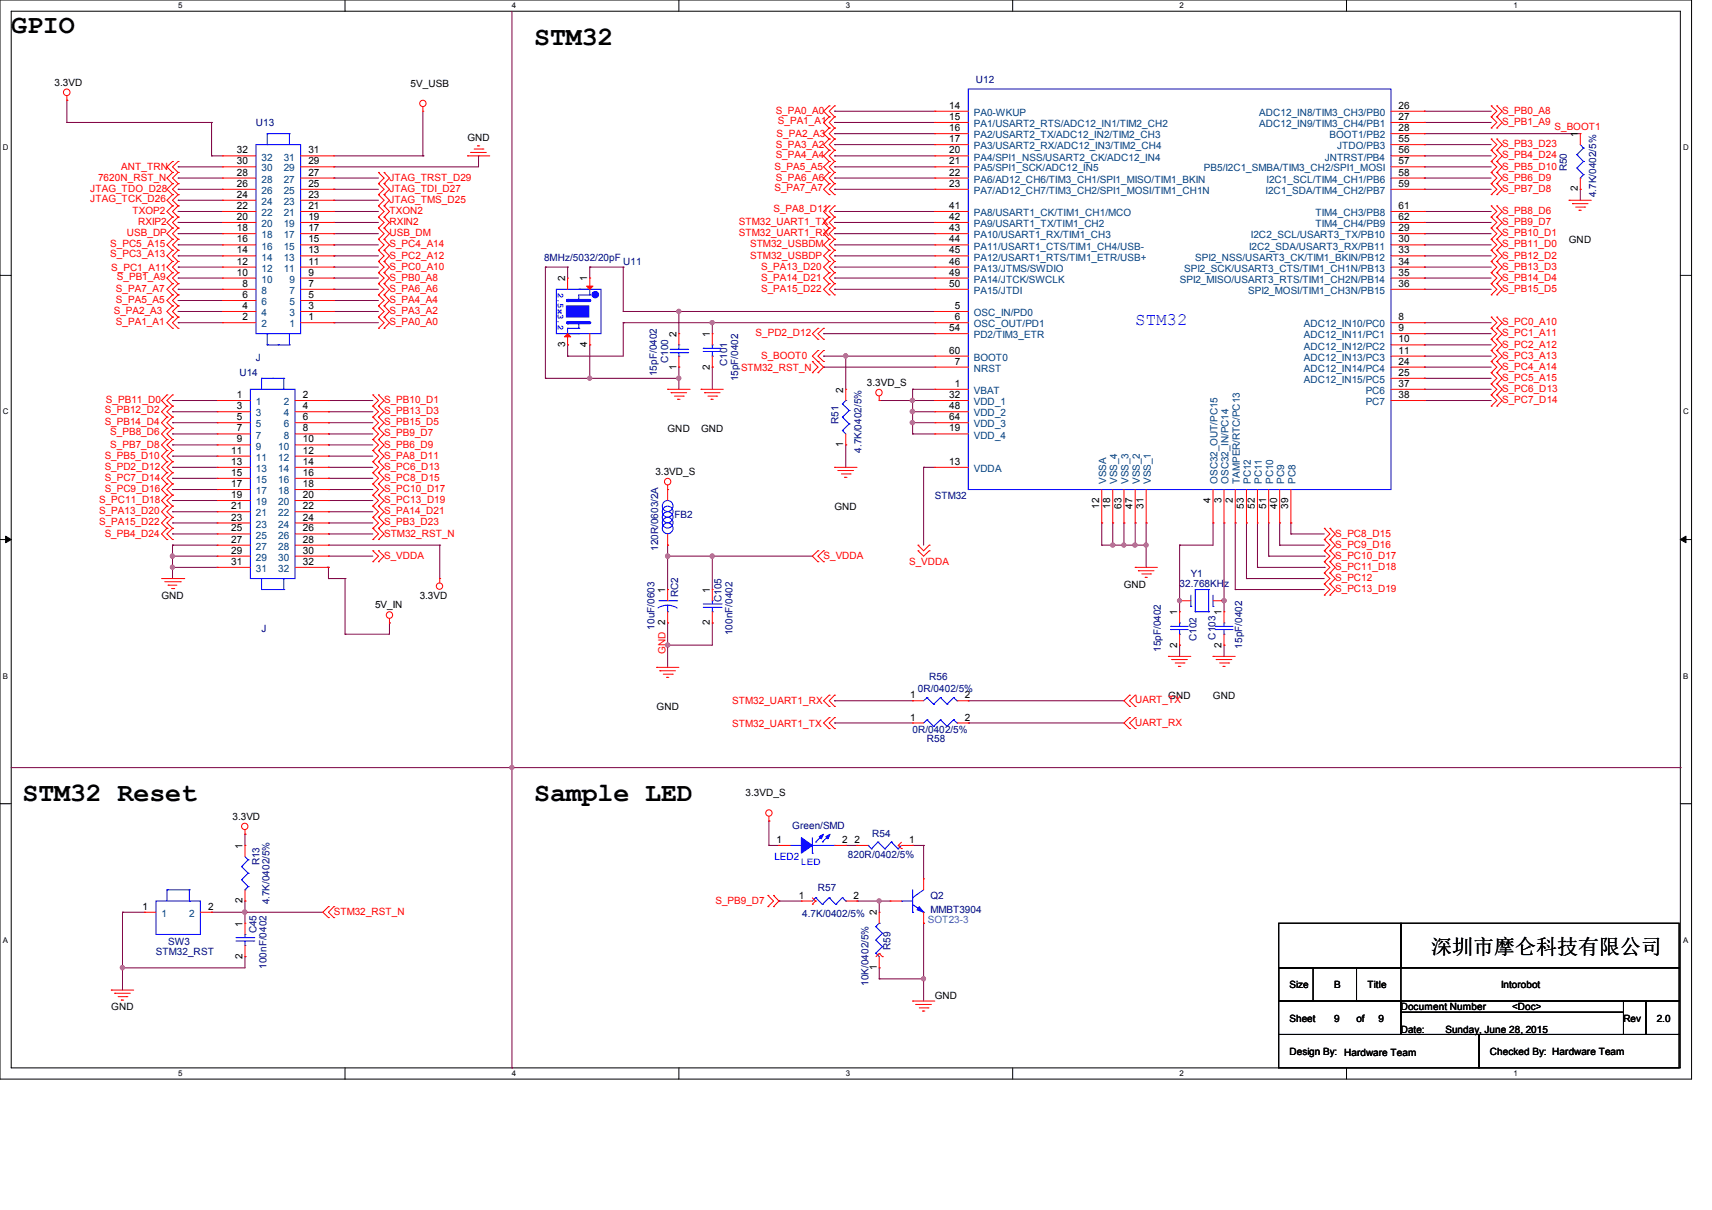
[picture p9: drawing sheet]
<svg xmlns="http://www.w3.org/2000/svg" width="297mm" height="210mm" viewBox="0 0 297 210" stroke-linecap="round" stroke-linejoin="round" font-family="sans-serif">
<defs><g id="words">
<g font-size="4.6">
<text x="1.9" y="5.8">GPIO</text>
<text x="92.7" y="7.7">STM32</text>
<text x="3.9" y="139">STM32 Reset</text>
<text x="92.7" y="139">Sample LED</text>
</g>
<text font-size="3.6" x="248.3" y="165.6">深圳市摩仑科技有限公司</text>
<text font-size="3" fill="#00f" x="196.9" y="56.5">STM32</text>
<g font-size="1.7">
<text x="9.5" y="14.9">3.3VD</text>
<text x="71.2" y="15.2">5V_USB</text>
<text x="164.7" y="18.9">14</text>
<text x="164.7" y="20.8">15</text>
<text x="164.7" y="22.8">16</text>
<text x="242.6" y="18.9">26</text>
<text x="242.6" y="20.8">27</text>
<text x="242.6" y="22.8">28</text>
<text x="273.7" y="23.7" transform="rotate(-90 273.7 23.7)">1</text>
<text x="41.1" y="28.5">30</text>
<text x="41.1" y="26.6">32</text>
<text x="53.5" y="28.5">29</text>
<text x="53.5" y="26.6">31</text>
<text x="81.1" y="24.4">GND</text>
<text x="164.7" y="24.7">17</text>
<text x="164.7" y="26.6">20</text>
<text x="164.7" y="28.5">21</text>
<text x="242.6" y="24.7">55</text>
<text x="242.6" y="26.6">56</text>
<text x="242.6" y="28.5">57</text>
<text x="41.1" y="34.3">24</text>
<text x="41.1" y="32.4">26</text>
<text x="41.1" y="30.5">28</text>
<text x="53.5" y="34.3">23</text>
<text x="53.5" y="32.4">25</text>
<text x="53.5" y="30.5">27</text>
<text x="164.7" y="30.5">22</text>
<text x="164.7" y="32.4">23</text>
<text x="242.6" y="30.5">58</text>
<text x="242.6" y="32.4">59</text>
<text x="273.7" y="33.2" transform="rotate(-90 273.7 33.2)">2</text>
<text x="41.1" y="40.1">18</text>
<text x="41.1" y="38.2">20</text>
<text x="41.1" y="36.3">22</text>
<text x="53.5" y="40.1">17</text>
<text x="53.5" y="38.2">19</text>
<text x="53.5" y="36.3">21</text>
<text x="164.7" y="36.3">41</text>
<text x="164.7" y="38.2">42</text>
<text x="164.7" y="40.1">43</text>
<text x="242.6" y="40.1">29</text>
<text x="242.6" y="36.3">61</text>
<text x="242.6" y="38.2">62</text>
<text x="41.1" y="47.8">10</text>
<text x="41.1" y="45.9">12</text>
<text x="41.1" y="44">14</text>
<text x="41.1" y="42.1">16</text>
<text x="53.5" y="47.8">9</text>
<text x="53.5" y="45.9">11</text>
<text x="53.5" y="44">13</text>
<text x="53.5" y="42.1">15</text>
<text x="164.7" y="42.1">44</text>
<text x="164.7" y="44">45</text>
<text x="164.7" y="45.9">46</text>
<text x="164.7" y="47.8">49</text>
<text x="242.6" y="42.1">30</text>
<text x="242.6" y="44">33</text>
<text x="242.6" y="45.9">34</text>
<text x="242.6" y="47.8">35</text>
<text x="272.2" y="42.2">GND</text>
<text x="42.1" y="53.6">4</text>
<text x="42.1" y="51.7">6</text>
<text x="42.1" y="49.8">8</text>
<text x="53.5" y="53.6">3</text>
<text x="53.5" y="51.7">5</text>
<text x="53.5" y="49.8">7</text>
<text x="98" y="48.9" transform="rotate(-90 98 48.9)">2</text>
<text x="101.9" y="48.9" transform="rotate(-90 101.9 48.9)">1</text>
<text x="164.7" y="49.8">50</text>
<text x="165.6" y="53.6">5</text>
<text x="242.6" y="49.8">36</text>
<text x="42.1" y="55.6">2</text>
<text x="53.5" y="55.6">1</text>
<text x="117.3" y="58.5" transform="rotate(-90 117.3 58.5)">2</text>
<text x="123.1" y="58.5" transform="rotate(-90 123.1 58.5)">1</text>
<text x="164.7" y="57.5">54</text>
<text x="165.6" y="55.6">6</text>
<text x="242.6" y="55.6">8</text>
<text x="242.6" y="57.5">9</text>
<text x="242.6" y="59.4">10</text>
<text x="98" y="60.2" transform="rotate(-90 98 60.2)">3</text>
<text x="101.9" y="60.2" transform="rotate(-90 101.9 60.2)">4</text>
<text x="117.3" y="64.1" transform="rotate(-90 117.3 64.1)">1</text>
<text x="123.1" y="64.1" transform="rotate(-90 123.1 64.1)">2</text>
<text x="164.7" y="61.4">60</text>
<text x="165.6" y="63.3">7</text>
<text x="242.6" y="61.4">11</text>
<text x="242.6" y="63.3">24</text>
<text x="242.6" y="65.2">25</text>
<text x="41.1" y="69.1">1</text>
<text x="41.1" y="71">3</text>
<text x="52.5" y="69.1">2</text>
<text x="52.5" y="71">4</text>
<text x="146.3" y="68.2" transform="rotate(-90 146.3 68.2)">2</text>
<text x="150.4" y="67.1">3.3VD_S</text>
<text x="164.7" y="69.1">32</text>
<text x="164.7" y="71">48</text>
<text x="165.6" y="67.1">1</text>
<text x="242.6" y="67.1">37</text>
<text x="242.6" y="69.1">38</text>
<text x="41.1" y="72.9">5</text>
<text x="41.1" y="74.9">7</text>
<text x="41.1" y="76.8">9</text>
<text x="52.5" y="72.9">6</text>
<text x="52.5" y="74.9">8</text>
<text x="52.5" y="76.8">10</text>
<text x="115.8" y="75">GND</text>
<text x="121.6" y="75">GND</text>
<text x="146.3" y="77.6" transform="rotate(-90 146.3 77.6)">1</text>
<text x="164.7" y="72.9">64</text>
<text x="164.7" y="74.9">19</text>
<text x="40.1" y="78.7">11</text>
<text x="40.1" y="80.7">13</text>
<text x="40.1" y="82.6">15</text>
<text x="52.5" y="78.7">12</text>
<text x="52.5" y="80.7">14</text>
<text x="52.5" y="82.6">16</text>
<text x="113.7" y="82.5">3.3VD_S</text>
<text x="164.7" y="80.7">13</text>
<text x="40.1" y="84.5">17</text>
<text x="40.1" y="86.4">19</text>
<text x="40.1" y="88.4">21</text>
<text x="52.5" y="84.5">18</text>
<text x="52.5" y="86.4">20</text>
<text x="52.5" y="88.4">22</text>
<text x="144.8" y="88.5">GND</text>
<text x="190.7" y="88.3" transform="rotate(-90 190.7 88.3)">12</text>
<text x="192.6" y="88.3" transform="rotate(-90 192.6 88.3)">18</text>
<text x="194.5" y="88.3" transform="rotate(-90 194.5 88.3)">63</text>
<text x="196.5" y="88.3" transform="rotate(-90 196.5 88.3)">47</text>
<text x="198.4" y="88.3" transform="rotate(-90 198.4 88.3)">31</text>
<text x="210" y="87.3" transform="rotate(-90 210 87.3)">4</text>
<text x="211.9" y="87.3" transform="rotate(-90 211.9 87.3)">3</text>
<text x="213.8" y="87.3" transform="rotate(-90 213.8 87.3)">2</text>
<text x="215.8" y="88.3" transform="rotate(-90 215.8 88.3)">53</text>
<text x="217.7" y="88.3" transform="rotate(-90 217.7 88.3)">52</text>
<text x="219.6" y="88.3" transform="rotate(-90 219.6 88.3)">51</text>
<text x="221.6" y="88.3" transform="rotate(-90 221.6 88.3)">40</text>
<text x="223.5" y="88.3" transform="rotate(-90 223.5 88.3)">39</text>
<text x="40.1" y="90.3">23</text>
<text x="40.1" y="92.2">25</text>
<text x="40.1" y="94.2">27</text>
<text x="52.5" y="90.3">24</text>
<text x="52.5" y="92.2">26</text>
<text x="52.5" y="94.2">28</text>
<text x="40.1" y="96.1">29</text>
<text x="40.1" y="98">31</text>
<text x="52.5" y="96.1">30</text>
<text x="52.5" y="98">32</text>
<text x="28" y="103.9">GND</text>
<text x="65.1" y="105.5">5V_IN</text>
<text x="72.8" y="103.9">3.3VD</text>
<text x="115.4" y="102.9" transform="rotate(-90 115.4 102.9)">1</text>
<text x="123.1" y="102.9" transform="rotate(-90 123.1 102.9)">1</text>
<text x="195" y="102">GND</text>
<text x="204.2" y="106.8" transform="rotate(-90 204.2 106.8)">1</text>
<text x="211.9" y="106.8" transform="rotate(-90 211.9 106.8)">1</text>
<text x="123.1" y="108.5" transform="rotate(-90 123.1 108.5)">2</text>
<text x="204.2" y="112.4" transform="rotate(-90 204.2 112.4)">2</text>
<text x="211.9" y="112.4" transform="rotate(-90 211.9 112.4)">2</text>
<text x="113.9" y="123.2">GND</text>
<text x="157.9" y="121.2">1</text>
<text x="157.9" y="125.1">1</text>
<text x="167.4" y="121.2">2</text>
<text x="167.4" y="125.1">2</text>
<text x="202.7" y="121.3">GND</text>
<text x="210.4" y="121.3">GND</text>
<text x="40.3" y="142.4">3.3VD</text>
<text x="129.4" y="138.1">3.3VD_S</text>
<text x="42.1" y="147.3" transform="rotate(-90 42.1 147.3)">1</text>
<text x="134.7" y="146.3">1</text>
<text x="146.1" y="146.3">2</text>
<text x="148.2" y="146.3">2</text>
<text x="157.7" y="146.3">1</text>
<text x="138.6" y="156">1</text>
<text x="148.1" y="156">2</text>
<text x="24.7" y="157.9">1</text>
<text x="36.1" y="157.9">2</text>
<text x="42.1" y="160.8" transform="rotate(-90 42.1 160.8)">1</text>
<text x="42.1" y="156.8" transform="rotate(-90 42.1 156.8)">2</text>
<text x="152.1" y="158.9" transform="rotate(-90 152.1 158.9)">2</text>
<text x="42.1" y="166.4" transform="rotate(-90 42.1 166.4)">2</text>
<text x="152.1" y="168.4" transform="rotate(-90 152.1 168.4)">1</text>
<text x="162.2" y="173.4">GND</text>
<text x="223.7" y="171.5">Size</text>
<text x="231.5" y="171.5">B</text>
<text x="237.3" y="171.5">Title</text>
<text x="260.4" y="171.5">Intorobot</text>
<text x="19.3" y="175.3">GND</text>
<text x="223.7" y="177.3">Sheet</text>
<text x="231.5" y="177.3">9</text>
<text x="235.3" y="177.3">of</text>
<text x="239.2" y="177.3">9</text>
<text x="243" y="175.3">Document Number</text>
<text x="243" y="179.2">Date:</text>
<text x="250.8" y="179.2">Sunday, June 28, 2015</text>
<text x="262.3" y="175.3">&lt;Doc&gt;</text>
<text x="281.6" y="177.3">Rev</text>
<text x="287.4" y="177.3">2.0</text>
<text x="223.7" y="183.1">Design By: Hardware Team</text>
<text x="258.5" y="183.1">Checked By: Hardware Team</text>
</g>
<g font-size="1.7" fill="#000080">
<text x="169.3" y="14.4">U12</text>
<text x="44.4" y="21.9">U13</text>
<text x="271.8" y="29.8" transform="rotate(-90 271.8 29.8)">R50</text>
<text x="276.9" y="34.2" transform="rotate(-90 276.9 34.2)">4.7K/0402/5%</text>
<text x="94.4" y="45.3">8MHz/5032/20pF</text>
<text x="108.1" y="46">U11</text>
<text x="41.5" y="65.3">U14</text>
<text x="44.4" y="62.6">J</text>
<text x="114" y="65.3" transform="rotate(-90 114 65.3)">15pF/0402</text>
<text x="115.9" y="62.9" transform="rotate(-90 115.9 62.9)">C100</text>
<text x="126.1" y="63.5" transform="rotate(-90 126.1 63.5)">C101</text>
<text x="128" y="66.2" transform="rotate(-90 128 66.2)">15pF/0402</text>
<text x="145.4" y="73.6" transform="rotate(-90 145.4 73.6)">R51</text>
<text x="149.5" y="78.6" transform="rotate(-90 149.5 78.6)">4.7K/0402/5%</text>
<text x="117" y="89.8">FB2</text>
<text x="162.2" y="86.6">STM32</text>
<text x="114.2" y="95.6" transform="rotate(-90 114.2 95.6)">120R/0603/2A</text>
<text x="204.6" y="101.8">32.768KHz</text>
<text x="206.6" y="100.1">Y1</text>
<text x="117.6" y="103.7" transform="rotate(-90 117.6 103.7)">RC2</text>
<text x="125.2" y="104.4" transform="rotate(-90 125.2 104.4)">C105</text>
<text x="45.4" y="109.7">J</text>
<text x="113.6" y="109.3" transform="rotate(-90 113.6 109.3)">10uF/0603</text>
<text x="127.1" y="110.2" transform="rotate(-90 127.1 110.2)">100nF/0402</text>
<text x="201.4" y="113.2" transform="rotate(-90 201.4 113.2)">15pF/0402</text>
<text x="207.6" y="111.2" transform="rotate(-90 207.6 111.2)">C102</text>
<text x="210.8" y="111" transform="rotate(-90 210.8 111)">C103</text>
<text x="215.5" y="112.6" transform="rotate(-90 215.5 112.6)">15pF/0402</text>
<text x="161.2" y="118">R56</text>
<text x="159.2" y="120.1">0R/0402/5%</text>
<text x="158.3" y="127.3">0R/0402/5%</text>
<text x="160.8" y="128.8">R58</text>
<text x="137.4" y="143.9">Green/SMD</text>
<text x="147.1" y="148.9">820R/0402/5%</text>
<text x="151.3" y="145.2">R54</text>
<text x="45" y="150.2" transform="rotate(-90 45 150.2)">R13</text>
<text x="141.9" y="154.7">R57</text>
<text x="44.5" y="162" transform="rotate(-90 44.5 162)">C45</text>
<text x="46.8" y="157" transform="rotate(-90 46.8 157)">4.7K/0402/5%</text>
<text x="139.2" y="159.1">4.7K/0402/5%</text>
<text x="161.4" y="156">Q2</text>
<text x="161.4" y="158.4">MMBT3904</text>
<text x="27" y="165.7">STM32_RST</text>
<text x="29.2" y="164">SW3</text>
<text x="154.5" y="164.9" transform="rotate(-90 154.5 164.9)">R59</text>
<text x="46.2" y="168.1" transform="rotate(-90 46.2 168.1)">100nF/0402</text>
<text x="150.7" y="171.1" transform="rotate(-90 150.7 171.1)">10K/0402/5%</text>
</g>
<g font-size="1.7" fill="#f00">
<text x="134.6" y="19.8">S_PA0_A0</text>
<text x="134.7" y="23.8">S_PA2_A3</text>
<text x="134.9" y="21.5">S_PA1_A1</text>
<text x="260.6" y="21.7">S_PB1_A9</text>
<text x="260.6" y="19.8">S_PB0_A8</text>
<text x="269.7" y="22.6">S_BOOT1</text>
<text x="21" y="29.4">ANT_TRN</text>
<text x="134.4" y="29.4">S_PA5_A5</text>
<text x="134.6" y="25.7">S_PA3_A2</text>
<text x="134.6" y="27.5">S_PA4_A4</text>
<text x="260.6" y="25.6">S_PB3_D23</text>
<text x="260.6" y="29.4">S_PB5_D10</text>
<text x="260.6" y="27.5">S_PB4_D24</text>
<text x="15.7" y="33.3">JTAG_TDO_D28</text>
<text x="15.7" y="35">JTAG_TCK_D26</text>
<text x="17" y="31.4">7620N_RST_N</text>
<text x="67.6" y="31.4">JTAG_TRST_D29</text>
<text x="67.6" y="33.3">JTAG_TDI_D27</text>
<text x="67.6" y="35.2">JTAG_TMS_D25</text>
<text x="134.4" y="33.1">S_PA7_A7</text>
<text x="134.6" y="31.4">S_PA6_A6</text>
<text x="260.6" y="31.4">S_PB6_D9</text>
<text x="260.6" y="33.3">S_PB7_D8</text>
<text x="22" y="41">USB_DP</text>
<text x="23" y="37.1">TXOP2</text>
<text x="24" y="39.1">RXIP2</text>
<text x="67.6" y="37.1">TXON2</text>
<text x="67.6" y="39.1">RXIN2</text>
<text x="67.6" y="41">USB_DM</text>
<text x="128.2" y="39.1">STM32_UART1_TX</text>
<text x="128.2" y="41">STM32_UART1_RX</text>
<text x="134.2" y="36.7">S_PA8_D11</text>
<text x="260.6" y="39.1">S_PB9_D7</text>
<text x="260.6" y="41">S_PB10_D1</text>
<text x="260.6" y="37.1">S_PB8_D6</text>
<text x="19.1" y="42.9">S_PC5_A15</text>
<text x="19.1" y="44.7">S_PC3_A13</text>
<text x="19.3" y="47">S_PC1_A11</text>
<text x="67.6" y="42.9">S_PC4_A14</text>
<text x="67.6" y="44.9">S_PC2_A12</text>
<text x="67.6" y="46.8">S_PC0_A10</text>
<text x="130.1" y="42.9">STM32_USBDM</text>
<text x="130.1" y="44.9">STM32_USBDP</text>
<text x="132" y="46.8">S_PA13_D20</text>
<text x="260.6" y="42.9">S_PB11_D0</text>
<text x="260.6" y="46.8">S_PB13_D3</text>
<text x="260.6" y="44.9">S_PB12_D2</text>
<text x="20.1" y="50.7">S_PA7_A7</text>
<text x="20.1" y="52.6">S_PA5_A5</text>
<text x="20.3" y="48.5">S_PB1_A9</text>
<text x="67.6" y="48.7">S_PB0_A8</text>
<text x="67.6" y="50.7">S_PA6_A6</text>
<text x="67.6" y="52.6">S_PA4_A4</text>
<text x="132" y="48.7">S_PA14_D21</text>
<text x="132" y="50.7">S_PA15_D22</text>
<text x="260.6" y="48.7">S_PB14_D4</text>
<text x="260.6" y="50.7">S_PB15_D5</text>
<text x="19.7" y="54.5">S_PA2_A3</text>
<text x="20.1" y="56.4">S_PA1_A1</text>
<text x="67.6" y="56.4">S_PA0_A0</text>
<text x="67.6" y="54.5">S_PA3_A2</text>
<text x="131.1" y="58.4">S_PD2_D12</text>
<text x="260.6" y="58.4">S_PC1_A11</text>
<text x="260.6" y="56.4">S_PC0_A10</text>
<text x="128.6" y="64.3">STM32_RST_N</text>
<text x="132" y="62.2">S_BOOT0</text>
<text x="260.6" y="62.2">S_PC3_A13</text>
<text x="260.6" y="60.3">S_PC2_A12</text>
<text x="260.6" y="64.2">S_PC4_A14</text>
<text x="18.2" y="71.7">S_PB12_D2</text>
<text x="18.4" y="70">S_PB11_D0</text>
<text x="66.6" y="71.9">S_PB13_D3</text>
<text x="66.6" y="70">S_PB10_D1</text>
<text x="260.6" y="66.1">S_PC5_A15</text>
<text x="260.6" y="68">S_PC6_D13</text>
<text x="260.6" y="70">S_PC7_D14</text>
<text x="18.2" y="73.8">S_PB14_D4</text>
<text x="19.1" y="75.6">S_PB8_D6</text>
<text x="19.1" y="77.7">S_PB7_D8</text>
<text x="66.6" y="77.7">S_PB6_D9</text>
<text x="66.6" y="73.8">S_PB15_D5</text>
<text x="66.6" y="75.7">S_PB9_D7</text>
<text x="18.2" y="83.5">S_PC7_D14</text>
<text x="18.2" y="81.5">S_PD2_D12</text>
<text x="18.2" y="79.6">S_PB5_D10</text>
<text x="66.6" y="83.5">S_PC8_D15</text>
<text x="66.6" y="81.5">S_PC6_D13</text>
<text x="66.6" y="79.6">S_PA8_D11</text>
<text x="17.2" y="89.3">S_PA13_D20</text>
<text x="17.2" y="87.3">S_PC11_D18</text>
<text x="18.2" y="85.4">S_PC9_D16</text>
<text x="66.6" y="89.3">S_PA14_D21</text>
<text x="66.6" y="87.3">S_PC13_D19</text>
<text x="66.6" y="85.4">S_PC10_D17</text>
<text x="17.2" y="91.2">S_PA15_D22</text>
<text x="18.2" y="93.1">S_PB4_D24</text>
<text x="66.6" y="93.1">STM32_RST_N</text>
<text x="66.6" y="91.2">S_PB3_D23</text>
<text x="231.6" y="93.1">S_PC8_D15</text>
<text x="231.6" y="95">S_PC9_D16</text>
<text x="66.6" y="97">S_VDDA</text>
<text x="142.9" y="97">S_VDDA</text>
<text x="157.7" y="98.1">S_VDDA</text>
<text x="231.6" y="100.8">S_PC12</text>
<text x="231.6" y="98.9">S_PC11_D18</text>
<text x="231.6" y="97">S_PC10_D17</text>
<text x="231.6" y="102.8">S_PC13_D19</text>
<text x="115.4" y="113.5" transform="rotate(-90 115.4 113.5)">GND 2</text>
<text x="127" y="122.3">STM32_UART1_RX</text>
<text x="196.9" y="122.1">UART_TX</text>
<text x="196.9" y="125.9">UART_RX</text>
<text x="127" y="126.2">STM32_UART1_TX</text>
<text x="57.9" y="158.7">STM32_RST_N</text>
<text x="124.1" y="156.8">S_PB9_D7</text>
</g>
<g font-size="1.7" fill="#004080">
<text x="168.9" y="20.1">PA0-WKUP</text>
<text x="168.9" y="22.1">PA1/USART2_RTS/ADC12_IN1/TIM2_CH2</text>
<text x="218.5" y="20.1">ADC12_IN8/TIM3_CH3/PB0</text>
<text x="218.5" y="22.1">ADC12_IN9/TIM3_CH4/PB1</text>
<text x="45.4" y="29.8">30</text>
<text x="45.4" y="27.9">32</text>
<text x="49.2" y="29.8">29</text>
<text x="49.2" y="27.9">31</text>
<text x="168.9" y="24">PA2/USART2_TX/ADC12_IN2/TIM2_CH3</text>
<text x="168.9" y="25.9">PA3/USART2_RX/ADC12_IN3/TIM2_CH4</text>
<text x="168.9" y="27.9">PA4/SPI1_NSS/USART2_CK/ADC12_IN4</text>
<text x="168.9" y="29.8">PA5/SPI1_SCK/ADC12_IN5</text>
<text x="208.9" y="29.8">PB5/I2C1_SMBA/TIM3_CH2/SPI1_MOSI</text>
<text x="229.8" y="27.9">JNTRST/PB4</text>
<text x="230.7" y="24">BOOT1/PB2</text>
<text x="232" y="25.9">JTDO/PB3</text>
<text x="45.4" y="35.6">24</text>
<text x="45.4" y="33.7">26</text>
<text x="45.4" y="31.7">28</text>
<text x="49.2" y="35.6">23</text>
<text x="49.2" y="33.7">25</text>
<text x="49.2" y="31.7">27</text>
<text x="168.9" y="31.7">PA6/AD12_CH6/TIM3_CH1/SPI1_MISO/TIM1_BKIN</text>
<text x="168.9" y="33.7">PA7/AD12_CH7/TIM3_CH2/SPI1_MOSI/TIM1_CH1N</text>
<text x="219.6" y="33.7">I2C1_SDA/TIM4_CH2/PB7</text>
<text x="219.7" y="31.7">I2C1_SCL/TIM4_CH1/PB6</text>
<text x="45.4" y="41.4">18</text>
<text x="45.4" y="39.4">20</text>
<text x="45.4" y="37.5">22</text>
<text x="49.2" y="41.4">17</text>
<text x="49.2" y="39.4">19</text>
<text x="49.2" y="37.5">21</text>
<text x="168.9" y="37.5">PA8/USART1_CK/TIM1_CH1/MCO</text>
<text x="168.9" y="39.4">PA9/USART1_TX/TIM1_CH2</text>
<text x="168.9" y="41.4">PA10/USART1_RX/TIM1_CH3</text>
<text x="217" y="41.4">I2C2_SCL/USART3_TX/PB10</text>
<text x="228.2" y="37.5">TIM4_CH3/PB8</text>
<text x="228.2" y="39.4">TIM4_CH4/PB9</text>
<text x="45.4" y="47.2">12</text>
<text x="45.4" y="45.2">14</text>
<text x="45.4" y="43.3">16</text>
<text x="49.2" y="47.2">11</text>
<text x="49.2" y="45.2">13</text>
<text x="49.2" y="43.3">15</text>
<text x="168.9" y="43.3">PA11/USART1_CTS/TIM1_CH4/USB-</text>
<text x="168.9" y="45.2">PA12/USART1_RTS/TIM1_ETR/USB+</text>
<text x="168.9" y="47.2">PA13/JTMS/SWDIO</text>
<text x="205.4" y="47.2">SPI2_SCK/USART3_CTS/TIM1_CH1N/PB13</text>
<text x="207.3" y="45.2">SPI2_NSS/USART3_CK/TIM1_BKIN/PB12</text>
<text x="216.7" y="43.3">I2C2_SDA/USART3_RX/PB11</text>
<text x="45.4" y="53">6</text>
<text x="45.4" y="51">8</text>
<text x="45.4" y="49.1">10</text>
<text x="50.2" y="53">5</text>
<text x="50.2" y="51">7</text>
<text x="50.2" y="49.1">9</text>
<text x="168.9" y="49.1">PA14/JTCK/SWCLK</text>
<text x="168.9" y="51">PA15/JTDI</text>
<text x="204.7" y="49.1">SPI2_MISO/USART3_RTS/TIM1_CH2N/PB14</text>
<text x="216.5" y="51">SPI2_MOSI/TIM1_CH3N/PB15</text>
<text x="45.4" y="56.8">2</text>
<text x="45.4" y="54.9">4</text>
<text x="50.2" y="56.8">1</text>
<text x="50.2" y="54.9">3</text>
<text x="168.9" y="54.9">OSC_IN/PD0</text>
<text x="168.9" y="56.8">OSC_OUT/PD1</text>
<text x="168.9" y="58.7">PD2/TIM3_ETR</text>
<text x="226.2" y="56.8">ADC12_IN10/PC0</text>
<text x="226.2" y="58.7">ADC12_IN11/PC1</text>
<text x="168.9" y="62.6">BOOT0</text>
<text x="168.9" y="64.5">NRST</text>
<text x="226.2" y="60.7">ADC12_IN12/PC2</text>
<text x="226.2" y="62.6">ADC12_IN13/PC3</text>
<text x="226.2" y="64.5">ADC12_IN14/PC4</text>
<text x="44.4" y="70.3">1</text>
<text x="49.2" y="70.3">2</text>
<text x="168.9" y="68.4">VBAT</text>
<text x="168.9" y="70.3">VDD_1</text>
<text x="226.2" y="66.5">ADC12_IN15/PC5</text>
<text x="236.9" y="68.4">PC6</text>
<text x="236.9" y="70.3">PC7</text>
<text x="44.4" y="72.3">3</text>
<text x="44.4" y="74.2">5</text>
<text x="44.4" y="76.1">7</text>
<text x="49.2" y="72.3">4</text>
<text x="49.2" y="74.2">6</text>
<text x="49.2" y="76.1">8</text>
<text x="168.9" y="72.3">VDD_2</text>
<text x="168.9" y="74.2">VDD_3</text>
<text x="168.9" y="76.1">VDD_4</text>
<text x="44.4" y="78">9</text>
<text x="44.4" y="80">11</text>
<text x="44.4" y="81.9">13</text>
<text x="44.4" y="83.8">15</text>
<text x="48.3" y="78">10</text>
<text x="48.3" y="80">12</text>
<text x="48.3" y="81.9">14</text>
<text x="48.3" y="83.8">16</text>
<text x="168.9" y="81.9">VDDA</text>
<text x="191.9" y="84" transform="rotate(-90 191.9 84)">VSSA</text>
<text x="193.8" y="84" transform="rotate(-90 193.8 84)">VSS_4</text>
<text x="195.8" y="84" transform="rotate(-90 195.8 84)">VSS_3</text>
<text x="197.7" y="84" transform="rotate(-90 197.7 84)">VSS_2</text>
<text x="199.6" y="84" transform="rotate(-90 199.6 84)">VSS_1</text>
<text x="211.2" y="84" transform="rotate(-90 211.2 84)">OSC32_OUT/PC15</text>
<text x="213.1" y="84" transform="rotate(-90 213.1 84)">OSC32_IN/PC14</text>
<text x="215.1" y="84" transform="rotate(-90 215.1 84)">TAMPER/RTC/PC13</text>
<text x="217" y="84" transform="rotate(-90 217 84)">PC12</text>
<text x="218.9" y="84" transform="rotate(-90 218.9 84)">PC11</text>
<text x="220.9" y="84" transform="rotate(-90 220.9 84)">PC10</text>
<text x="222.8" y="84" transform="rotate(-90 222.8 84)">PC9</text>
<text x="224.7" y="84" transform="rotate(-90 224.7 84)">PC8</text>
<text x="44.4" y="85.8">17</text>
<text x="44.4" y="87.7">19</text>
<text x="44.4" y="89.6">21</text>
<text x="48.3" y="85.8">18</text>
<text x="48.3" y="87.7">20</text>
<text x="48.3" y="89.6">22</text>
<text x="44.4" y="91.6">23</text>
<text x="44.4" y="93.5">25</text>
<text x="44.4" y="95.4">27</text>
<text x="48.3" y="91.6">24</text>
<text x="48.3" y="93.5">26</text>
<text x="48.3" y="95.4">28</text>
<text x="44.4" y="97.3">29</text>
<text x="44.4" y="99.3">31</text>
<text x="48.3" y="97.3">30</text>
<text x="48.3" y="99.3">32</text>
<text x="28" y="159.1">1</text>
<text x="32.8" y="159.1">2</text>
</g>
<text font-size="1.7" fill="#00f" x="134.4" y="149.3">LED2</text>
<text font-size="1.7" fill="#0080ff" x="161" y="160.1">SOT23-3</text>
<text font-size="1.6" fill="#00f" x="96.8" y="50.8" transform="rotate(90 96.8 50.8)">2.5x3.2</text>
<text font-size="1.5" fill="#00f" x="139" y="150.1">LED</text>
<g font-size="1.4">
<text x="30.9" y="1.4">5</text>
<text x="88.8" y="1.4">4</text>
<text x="146.7" y="1.4">3</text>
<text x="204.6" y="1.4">2</text>
<text x="262.6" y="1.4">1</text>
<text x=".5" y="26.1">D</text>
<text x="292" y="26.1">D</text>
<text x=".5" y="71.9">C</text>
<text x="292" y="71.9">C</text>
<text x=".5" y="117.8">B</text>
<text x="292" y="117.8">B</text>
<text x=".5" y="163.6">A</text>
<text x="292" y="163.6">A</text>
<text x="30.9" y="186.8">5</text>
<text x="88.8" y="186.8">4</text>
<text x="146.7" y="186.8">3</text>
<text x="204.6" y="186.8">2</text>
<text x="262.6" y="186.8">1</text>
</g>
</g></defs>
<path d="M0 0h293.5v187.3h-293.5zM1.9 1.9h289.6v183.4h-289.6z" fill="none" stroke="#000" stroke-width=".17"/>
<g fill="#fff">
<path d="M30.9 .2h.8v1.5h-.8z"/>
<path d="M30.9 185.5h.8v1.6h-.8z"/>
</g>
<path d="M59.9 0v1.9M59.9 185.3v2" fill="none" stroke="#000" stroke-width=".17"/>
<g fill="#fff">
<path d="M88.8 .2h.8v1.5h-.8z"/>
<path d="M88.8 185.5h.8v1.6h-.8z"/>
</g>
<path d="M117.8 0v1.9M117.8 185.3v2" fill="none" stroke="#000" stroke-width=".17"/>
<g fill="#fff">
<path d="M146.7 .2h.8v1.5h-.8z"/>
<path d="M146.7 185.5h.8v1.6h-.8z"/>
</g>
<path d="M175.7 0v1.9M175.7 185.3v2" fill="none" stroke="#000" stroke-width=".17"/>
<g fill="#fff">
<path d="M204.6 .2h.8v1.5h-.8z"/>
<path d="M204.6 185.5h.8v1.6h-.8z"/>
</g>
<path d="M233.6 0v1.9M233.6 185.3v2" fill="none" stroke="#000" stroke-width=".17"/>
<g fill="#fff">
<path d="M262.6 .2h.7v1.5h-.7z"/>
<path d="M262.6 185.5h.7v1.6h-.7z"/>
<path d="M.5 24.8h1v1.6h-1z"/>
<path d="M292 24.8h1v1.6h-1z"/>
<path d="M.5 70.7h1v1.5h-1z"/>
<path d="M292 70.7h1v1.5h-1z"/>
</g>
<path d="M0 47.8h1.9M291.5 47.8h2" fill="none" stroke="#000" stroke-width=".17"/>
<g fill="#fff">
<path d="M.5 116.5h.9v1.6h-.9z"/>
<path d="M292 116.5h.9v1.6h-.9z"/>
</g>
<path d="M0 93.6h1.9M291.5 93.6h2" fill="none" stroke="#000" stroke-width=".17"/>
<path d="M1 93l.9 .6-.9 .6zM291.5 93.6l1-.6v1.2z" fill="#000" stroke="#000" stroke-width=".17"/>
<g fill="#fff">
<path d="M.5 162.4h.9v1.5h-.9z"/>
<path d="M292 162.4h.9v1.5h-.9z"/>
</g>
<g fill="none" stroke="#000" stroke-width=".17">
<path d="M0 139.5h1.9M291.5 139.5h2M221.8 168h69.5v5.7h-69.5zM221.8 168h6v5.7h-6zM221.8 179.5h34.8v5.8h-34.8zM221.8 173.7h21.2v5.8h-21.2zM221.8 160.2h21.2v7.8h-21.2zM235.3 168h7.7v5.7h-7.7zM243 160.2h48.3v7.8h-48.3zM243 173.7h38.6v2h-38.6zM243 175.7h38.6v3.8h-38.6zM256.6 179.5h34.7v5.8h-34.7z"/>
<path d="M281.6 173.7h3.9v5.8h-3.9zM285.5 173.7h5.8v5.8h-5.8z"/>
</g>
<g fill="none" stroke="#800040" stroke-width=".17">
<path d="M11.6 17.4h.1M11.6 17.4v3.9M73.4 19.3v7.8M88.8 1.9v183.4M144.8 19.3h.1M144.8 19.3h17.4M247.1 19.3h.1M247.1 19.3h11.6M11.6 21.3h.1M11.6 21.3h25.1M30.9 30.9h.1M30.9 32.9h.1"/>
<path d="M30.9 34.8h.1M30.9 36.7h.1M30.9 38.6h.1M30.9 29h.1M30.9 29h7.7M30.9 30.9h7.7M30.9 32.9h7.7M30.9 36.7h7.7M30.9 38.6h7.7M30.9 34.8h7.7M36.7 27.1h.1M36.7 21.3h.1"/>
<path d="M36.7 27.1h1.9M36.7 21.3v5.8M57.9 38.6h.1M57.9 36.7h.1M57.9 34.8h.1M57.9 32.9h.1M57.9 30.9h.1M57.9 29h.1M57.9 27.1h15.5M57.9 30.9h7.8M57.9 32.9h7.8M57.9 36.7h7.8"/>
<path d="M57.9 38.6h7.8M57.9 34.8h7.8M73.4 27.1h.1M83 27.1h.1M83 27.1v1.9h-25.1M144.8 21.3h.1M144.8 23.2h.1M144.8 25.1h.1M144.8 27.1h.1M144.8 29h.1M144.8 30.9h.1M144.8 32.9h.1"/>
<path d="M144.8 36.7h.1M144.8 38.6h.1M144.8 21.3h17.4M144.8 23.2h17.4M144.8 25.1h17.4M144.8 27.1h17.4M144.8 29h17.4M144.8 30.9h17.4M144.8 32.9h17.4M144.8 36.7h17.4M144.8 38.6h17.4M247.1 38.6h.1"/>
<path d="M247.1 36.7h.1M247.1 32.9h.1M247.1 30.9h.1M247.1 29h.1M247.1 27.1h.1M247.1 25.1h.1M247.1 21.3h.1M247.1 23.2h.1M247.1 21.3h11.6M247.1 23.2h27.1M247.1 25.1h11.6M247.1 27.1h11.6"/>
<path d="M247.1 29h11.6M247.1 30.9h11.6M247.1 32.9h11.6M247.1 36.7h11.6M247.1 38.6h11.6M274.2 32.9h.1M274.2 32.9v1.9M30.9 40.6h.1M30.9 42.5h.1M30.9 44.4h.1M30.9 46.4h.1M30.9 48.3h.1"/>
<path d="M30.9 50.2h.1M30.9 52.2h.1M30.9 56h.1M30.9 54.1h.1M30.9 40.6h7.7M30.9 42.5h7.7M30.9 44.4h7.7M30.9 46.4h7.7M30.9 48.3h7.7M30.9 50.2h7.7M30.9 56h7.7M30.9 54.1h7.7"/>
<path d="M30.9 52.2h7.7M57.9 56h.1M57.9 52.2h.1M57.9 50.2h.1M57.9 48.3h.1M57.9 46.4h.1M57.9 44.4h.1M57.9 42.5h.1M57.9 40.6h.1M57.9 54.1h.1M57.9 40.6h7.8M57.9 42.5h7.8"/>
<path d="M57.9 44.4h7.8M57.9 46.4h7.8M57.9 48.3h7.8M57.9 50.2h7.8M57.9 56h7.8M57.9 54.1h7.8M57.9 52.2h7.8M94.6 46.4h.1M94.6 46.4h3.9M94.6 46.4v19.3M98.5 59.9h.1M98.5 46.4h.1"/>
<path d="M98.5 46.4v1.9M98.5 59.9v1.9M102.3 46.4h.1M102.3 59.9h.1M102.3 46.4h5.8M102.3 46.4v1.9M102.3 59.9v5.8M108.1 54.1h.1M108.1 56h.1M108.1 46.4h.1M108.1 56v5.8h-9.6M108.1 56h54.1"/>
<path d="M108.1 54.1h54.1M108.1 46.4v7.7M117.8 54.1h.1M117.8 54.1v3.8M123.6 56h.1M123.6 56v1.9M142.9 57.9h.1M142.9 57.9h19.3M144.8 40.6h.1M144.8 42.5h.1M144.8 44.4h.1M144.8 46.4h.1"/>
<path d="M144.8 48.3h.1M144.8 50.2h.1M144.8 40.6h17.4M144.8 42.5h17.4M144.8 44.4h17.4M144.8 46.4h17.4M144.8 48.3h17.4M144.8 50.2h17.4M247.1 59.9h.1M247.1 57.9h.1M247.1 56h.1M247.1 50.2h.1"/>
<path d="M247.1 48.3h.1M247.1 46.4h.1M247.1 44.4h.1M247.1 42.5h.1M247.1 40.6h.1M247.1 40.6h11.6M247.1 42.5h11.6M247.1 44.4h11.6M247.1 46.4h11.6M247.1 48.3h11.6M247.1 50.2h11.6M247.1 57.9h11.6"/>
<path d="M247.1 59.9h11.6M247.1 56h11.6M29.9 71.5h.1M29.9 73.4h.1M29.9 77.2h.1M29.9 79.2h.1M29.9 69.5h.1M29.9 75.3h.1M29.9 69.5h7.8M29.9 71.5h7.8M29.9 73.4h7.8M29.9 75.3h7.8"/>
<path d="M29.9 77.2h7.8M29.9 79.2h7.8M57 71.5h.1M57 73.4h.1M57 77.2h.1M57 79.2h.1M57 69.5h.1M57 75.3h.1M57 69.5h7.7M57 71.5h7.7M57 73.4h7.7M57 75.3h7.7"/>
<path d="M57 77.2h7.7M57 79.2h7.7M94.6 65.7h.1M94.6 65.7h23.2M98.5 61.8h.1M102.3 65.7h.1M117.8 63.7h.1M117.8 65.7h.1M117.8 63.7v3.9M123.6 63.7h.1M123.6 63.7v3.9M142.9 61.8h.1"/>
<path d="M142.9 63.7h.1M142.9 61.8h19.3M142.9 63.7h19.3M146.7 77.2h.1M146.7 61.8h.1M146.7 61.8v5.8M146.7 77.2v3.9M152.5 69.5h.1M152.5 69.5h9.7M158.3 67.6h.1M158.3 69.5h.1M158.3 71.5h.1"/>
<path d="M158.3 73.4h.1M158.3 75.3h.1M158.3 67.6h3.9M158.3 67.6v7.7M158.3 71.5h3.9M158.3 73.4h3.9M158.3 75.3h3.9M247.1 69.5h.1M247.1 67.6h.1M247.1 65.7h.1M247.1 63.7h.1M247.1 61.8h.1"/>
<path d="M247.1 61.8h11.6M247.1 67.6h11.6M247.1 69.5h11.6M247.1 65.7h11.6M247.1 63.7h11.6M29.9 81.1h.1M29.9 83h.1M29.9 85h.1M29.9 86.9h.1M29.9 88.8h.1M29.9 90.8h.1M29.9 92.7h.1"/>
<path d="M29.9 94.6h.1M29.9 96.5h.1M29.9 98.5h.1M29.9 94.6h7.8M29.9 92.7h7.8M29.9 81.1h7.8M29.9 96.5h7.8M29.9 83h7.8M29.9 85h7.8M29.9 86.9h7.8M29.9 88.8h7.8M29.9 90.8h7.8"/>
<path d="M29.9 94.6v5.8M29.9 98.5h7.8M56.8 98.5h.1M56.8 98.5h.2M57 81.1h.1M57 83h.1M57 85h.1M57 86.9h.1M57 88.8h.1M57 90.8h.1M57 92.7h.1M57 96.5h.1"/>
<path d="M57 94.6h.1M57 98.5h.1M57 94.6h19.3M57 92.7h7.7M57 81.1h7.7M57 96.5h7.7M57 83h7.7M57 85h7.7M57 86.9h7.7M57 88.8h7.7M57 90.8h7.7M57 98.5v1.9"/>
<path d="M76.3 94.6h.1M76.3 94.6v5.8M115.8 96.5h.1M115.8 94.6h.1M115.8 94.6v7.7M115.8 96.5h25.1M123.6 96.5h.1M123.6 96.5v5.8M160.2 81.1h.1M160.2 81.1h2M160.2 81.1v13.5M191.1 90.8h.1"/>
<path d="M191.1 94.6h.1M191.1 90.8v3.8M191.1 94.6h7.7M193 90.8h.1M193 94.6h.1M193 90.8v3.8M195 90.8h.1M195 94.6h.1M195 90.8v3.8M196.9 90.8h.1M196.9 94.6h.1M196.9 90.8v3.8"/>
<path d="M198.8 94.6h.1M198.8 90.8h.1M198.8 90.8v7.7M204.6 94.6h.1M204.6 94.6v11.6M210.4 90.8h.1M210.4 90.8v3.8h-5.8M212.3 90.8h.1M212.3 90.8v15.4M214.3 90.8h.1M214.3 90.8v11.5M216.2 90.8h.1"/>
<path d="M216.2 90.8v9.6M218.1 98.5h.1M218.1 98.5h11.6M218.1 90.8v7.7M220.1 96.5h.1M220.1 96.5h9.6M220.1 90.8v5.7M222 90.8h.1M222 94.6h.1M222 94.6h7.7M222 90.8v3.8M223.9 90.8h.1"/>
<path d="M223.9 92.7h.1M223.9 90.8v1.9M223.9 92.7h5.8M229.7 96.5h.1M229.7 98.5h.1M57 100.4h.1M57 100.4h2.9M59.9 110.1h.1M59.9 100.4h.1M59.9 100.4v9.7M67.6 108.1h.1M67.6 108.1v2h-7.7"/>
<path d="M115.8 108.1h.1M115.8 112h.1M115.8 108.1v7.7M123.6 108.1h.1M123.6 108.1v3.9h-7.8M204.6 104.3h.1M204.6 112h.1M204.6 112v1.9M212.3 104.3h.1M212.3 112h.1M212.3 112v1.9M214.3 102.3h.1"/>
<path d="M214.3 102.3h15.4M216.2 100.4h.1M216.2 100.4h13.5M1.9 133.2h289.6M88.8 133.2h.1M144.8 121.6h.1M144.8 125.5h.1M144.8 121.6h13.5M144.8 125.5h13.5M168 121.6h.1M168 125.5h.1M168 121.6h27"/>
<path d="M168 125.5h27M291.5 133.2h.1M21.3 158.3h.1M21.3 158.3h3.8M21.3 158.3v13.5M36.7 158.3h.1M36.7 158.3h19.3M42.5 144.8h.1M42.5 158.3h.1M42.5 156.4h.1M42.5 144.8v1.9M42.5 156.4v3.8"/>
<path d="M133.4 142.5h.1M133.4 146.7h.1M133.4 146.7h1.7M133.4 142.5v4.2M135.1 156.4h.1M135.1 156.4h3.9M146.7 146.7h.1M146.7 146.7h2M148.7 156.4h.1M148.7 156.4h5.7M152.5 156.4h.1M152.5 156.4v1.9"/>
<path d="M158.3 146.7h.1M158.3 146.7h1.9M160.2 146.7h.1M160.2 146.7v5.8M21.3 168h.1M42.5 166h.1M42.5 166v2h-21.2M152.5 168h.1M152.5 169.9h.1M152.5 168v1.9M152.5 169.9h7.7M160.2 160.2h.1"/>
<path d="M160.2 169.9h.1M160.2 160.2v13.5M88.8 185.3h.1"/>
</g>
<g fill="#f0f" stroke="#f0f" stroke-width=".17">
<circle cx="158.3" cy="69.5" r=".37"/>
<circle cx="158.3" cy="73.3" r=".37"/>
<circle cx="158.3" cy="71.4" r=".38"/>
<circle cx="198.8" cy="94.6" r=".36"/>
<circle cx="196.9" cy="94.6" r=".37"/>
<circle cx="195" cy="94.6" r=".36"/>
<circle cx="193" cy="94.6" r=".37"/>
<circle cx="123.5" cy="96.5" r=".37"/>
<circle cx="146.7" cy="61.8" r=".37"/>
<circle cx="117.7" cy="54" r=".36"/>
<circle cx="123.5" cy="56" r=".36"/>
<circle cx="117.7" cy="65.6" r=".36"/>
<circle cx="102.3" cy="65.6" r=".36"/>
<circle cx="212.4" cy="104.2" r=".37"/>
<circle cx="204.6" cy="104.2" r=".36"/>
<circle cx="115.8" cy="112" r=".37"/>
<circle cx="115.8" cy="96.5" r=".38"/>
<circle cx="160.2" cy="169.9" r=".36"/>
<circle cx="152.5" cy="156.4" r=".36"/>
<circle cx="29.9" cy="96.5" r=".37"/>
<circle cx="29.9" cy="98.4" r=".36"/>
<circle cx="21.2" cy="167.9" r=".37"/>
<circle cx="42.5" cy="158.3" r=".38"/>
<circle cx="88.8" cy="133.2" r=".36"/>
</g>
<g fill="none" stroke="#f00" stroke-width=".17">
<path d="M11.6 17.4h.1M11.6 16.6v.8M73.4 19.3h.1M73.4 18.5v.8M143.8 18.4h.1M143.8 18.4l-.9 .9 .9 1M144.8 18.4h.1M144.8 18.4l-1 .9 1 1M258.7 18.4h.1M258.7 18.4l1 .9-1 1M259.7 18.4h.1M259.7 18.4l.9 .9-.9 1"/>
<path d="M29.9 28h.1M29.9 29.9h.1M29.9 31.9h.1M29.9 33.8h.1M29.9 35.7h.1M29.9 37.7h.1M29.9 39.6h.1M29.9 28l-.9 1 .9 .9M29.9 29.9l-.9 1 .9 1M29.9 31.9l-.9 1 .9 .9M29.9 33.8l-.9 1 .9 .9M29.9 35.7l-.9 1 .9 1"/>
<path d="M29.9 37.7l-.9 .9 .9 1M29.9 39.6l-.9 1 .9 .9M30.9 28h.1M30.9 29.9h.1M30.9 31.9h.1M30.9 33.8h.1M30.9 35.7h.1M30.9 37.7h.1M30.9 39.6h.1M30.9 28l-1 1 1 .9M30.9 29.9l-1 1 1 1M30.9 31.9l-1 1 1 .9"/>
<path d="M30.9 33.8l-1 1 1 .9M30.9 35.7l-1 1 1 1M30.9 37.7l-1 .9 1 1M30.9 39.6l-1 1 1 .9M65.7 31.9h.1M65.7 29.9h.1M65.7 33.8h.1M65.7 35.7h.1M65.7 37.7h.1M65.7 39.6h.1M65.7 29.9l.9 1-.9 1M65.7 31.9l.9 1-.9 .9"/>
<path d="M65.7 33.8l.9 1-.9 .9M65.7 35.7l.9 1-.9 1M65.7 37.7l.9 .9-.9 1M65.7 39.6l.9 1-.9 .9M66.6 31.9h.1M66.6 29.9h.1M66.6 33.8h.1M66.6 35.7h.1M66.6 37.7h.1M66.6 39.6h.1M66.6 29.9l1 1-1 1M66.6 31.9l1 1-1 .9"/>
<path d="M66.6 33.8l1 1-1 .9M66.6 35.7l1 1-1 1M66.6 37.7l1 .9-1 1M66.6 39.6l1 1-1 .9M81.1 27.1h.1M81.1 27.1h3.9M81.7 26.5h.1M81.7 26.5h2.7M82.3 25.9h1.5M82.8 25.3h.1M82.8 25.3h.4M83.8 25.9h.1"/>
<path d="M143.8 20.3h.1M143.8 22.2h.1M143.8 24.1h.1M143.8 26.1h.1M143.8 28h.1M143.8 29.9h.1M143.8 31.9h.1M143.8 33.8h.1M143.8 35.7h.1M143.8 37.7h.1M143.8 39.6h.1M143.8 20.3l-.9 1 .9 .9"/>
<path d="M143.8 22.2l-.9 1 .9 .9M143.8 24.1l-.9 1 .9 1M143.8 26.1l-.9 1 .9 .9M143.8 28l-.9 1 .9 .9M143.8 29.9l-.9 1 .9 1M143.8 31.9l-.9 1 .9 .9M143.8 35.7l-.9 1 .9 1M143.8 37.7l-.9 .9 .9 1M143.8 39.6l-.9 1 .9 .9M144.8 20.3h.1M144.8 22.2h.1M144.8 24.1h.1"/>
<path d="M144.8 26.1h.1M144.8 28h.1M144.8 29.9h.1M144.8 31.9h.1M144.8 33.8h.1M144.8 35.7h.1M144.8 37.7h.1M144.8 39.6h.1M144.8 20.3l-1 1 1 .9M144.8 22.2l-1 1 1 .9M144.8 24.1l-1 1 1 1M144.8 26.1l-1 1 1 .9"/>
<path d="M144.8 28l-1 1 1 .9M144.8 29.9l-1 1 1 1M144.8 31.9l-1 1 1 .9M144.8 35.7l-1 1 1 1M144.8 37.7l-1 .9 1 1M144.8 39.6l-1 1 1 .9M258.7 22.2h.1M258.7 20.3h.1M258.7 26.1h.1M258.7 24.1h.1M258.7 29.9h.1M258.7 28h.1"/>
<path d="M258.7 31.9h.1M258.7 33.8h.1M258.7 39.6h.1M258.7 37.7h.1M258.7 35.7h.1M258.7 20.3l1 1-1 .9M258.7 24.1l1 1-1 1M258.7 28l1 1-1 .9M258.7 26.1l1 1-1 .9M258.7 29.9l1 1-1 1M258.7 31.9l1 1-1 .9M258.7 37.7l1 .9-1 1"/>
<path d="M258.7 39.6l1 1-1 .9M258.7 35.7l1 1-1 1M259.7 22.2h.1M259.7 20.3h.1M259.7 26.1h.1M259.7 24.1h.1M259.7 29.9h.1M259.7 28h.1M259.7 31.9h.1M259.7 33.8h.1M259.7 39.6h.1M259.7 37.7h.1"/>
<path d="M259.7 35.7h.1M259.7 20.3l.9 1-.9 .9M259.7 24.1l.9 1-.9 1M259.7 28l.9 1-.9 .9M259.7 26.1l.9 1-.9 .9M259.7 29.9l.9 1-.9 1M259.7 31.9l.9 1-.9 .9M259.7 37.7l.9 .9-.9 1M259.7 39.6l.9 1-.9 .9M259.7 35.7l.9 1-.9 1M272.2 34.8h.1M272.2 34.8h3.9"/>
<path d="M272.8 35.3h.1M272.8 35.3h2.7M273.3 35.9h1.6M273.9 36.5h.1M273.9 36.5h.4M274.9 35.9h.1M29.9 53.1h.1M29.9 55h.1M29.9 41.5h.1M29.9 43.4h.1M29.9 45.4h.1M29.9 47.3h.1"/>
<path d="M29.9 49.2h.1M29.9 51.2h.1M29.9 57h.1M29.9 53.1l-.9 1 .9 .9M29.9 41.5l-.9 1 .9 .9M29.9 43.4l-.9 1 .9 1M29.9 45.4l-.9 1 .9 .9M29.9 47.3l-.9 1 .9 .9M29.9 49.2l-.9 1 .9 1M29.9 51.2l-.9 1 .9 .9M29.9 55l-.9 1 .9 1M30.9 53.1h.1"/>
<path d="M30.9 55h.1M30.9 41.5h.1M30.9 43.4h.1M30.9 45.4h.1M30.9 47.3h.1M30.9 49.2h.1M30.9 51.2h.1M30.9 57h.1M30.9 53.1l-1 1 1 .9M30.9 41.5l-1 1 1 .9M30.9 43.4l-1 1 1 1M30.9 45.4l-1 1 1 .9"/>
<path d="M30.9 47.3l-1 1 1 .9M30.9 49.2l-1 1 1 1M30.9 51.2l-1 1 1 .9M30.9 55l-1 1 1 1M65.7 41.5h.1M65.7 43.4h.1M65.7 45.4h.1M65.7 47.3h.1M65.7 49.2h.1M65.7 51.2h.1M65.7 53.1h.1M65.7 57h.1"/>
<path d="M65.7 55h.1M65.7 41.5l.9 1-.9 .9M65.7 43.4l.9 1-.9 1M65.7 45.4l.9 1-.9 .9M65.7 47.3l.9 1-.9 .9M65.7 49.2l.9 1-.9 1M65.7 51.2l.9 1-.9 .9M65.7 55l.9 1-.9 1M65.7 53.1l.9 1-.9 .9M66.6 41.5h.1M66.6 43.4h.1M66.6 45.4h.1"/>
<path d="M66.6 47.3h.1M66.6 49.2h.1M66.6 51.2h.1M66.6 53.1h.1M66.6 57h.1M66.6 55h.1M66.6 41.5l1 1-1 .9M66.6 43.4l1 1-1 1M66.6 45.4l1 1-1 .9M66.6 47.3l1 1-1 .9M66.6 49.2l1 1-1 1M66.6 51.2l1 1-1 .9"/>
<path d="M66.6 55l1 1-1 1M66.6 53.1l1 1-1 .9M141.9 57h.1M141.9 58.9h.1M141.9 57l-1 .9 1 1M142.9 57h.1M142.9 58.9h.1M142.9 57l-1 .9 1 1M143.8 41.5h.1M143.8 43.4h.1M143.8 45.4h.1M143.8 47.3h.1"/>
<path d="M143.8 49.2h.1M143.8 51.2h.1M143.8 41.5l-.9 1 .9 .9M143.8 43.4l-.9 1 .9 1M143.8 45.4l-.9 1 .9 .9M143.8 47.3l-.9 1 .9 .9M143.8 49.2l-.9 1 .9 1M144.8 41.5h.1M144.8 43.4h.1M144.8 45.4h.1M144.8 47.3h.1M144.8 49.2h.1"/>
<path d="M144.8 51.2h.1M144.8 41.5l-1 1 1 .9M144.8 43.4l-1 1 1 1M144.8 45.4l-1 1 1 .9M144.8 47.3l-1 1 1 .9M144.8 49.2l-1 1 1 1M258.7 43.4h.1M258.7 41.5h.1M258.7 47.3h.1M258.7 45.4h.1M258.7 49.2h.1M258.7 51.2h.1"/>
<path d="M258.7 58.9h.1M258.7 57h.1M258.7 55h.1M258.7 41.5l1 1-1 .9M258.7 45.4l1 1-1 .9M258.7 43.4l1 1-1 1M258.7 47.3l1 1-1 .9M258.7 49.2l1 1-1 1M258.7 57l1 .9-1 1M258.7 58.9l1 1-1 .9M258.7 55l1 1-1 1M259.7 43.4h.1"/>
<path d="M259.7 41.5h.1M259.7 47.3h.1M259.7 45.4h.1M259.7 49.2h.1M259.7 51.2h.1M259.7 58.9h.1M259.7 57h.1M259.7 55h.1M259.7 41.5l.9 1-.9 .9M259.7 45.4l.9 1-.9 .9M259.7 43.4l.9 1-.9 1M259.7 47.3l.9 1-.9 .9"/>
<path d="M259.7 49.2l.9 1-.9 1M259.7 57l.9 .9-.9 1M259.7 58.9l.9 1-.9 .9M259.7 55l.9 1-.9 1M29 74.3h.1M29 76.3h.1M29 78.2h.1M29 72.4h.1M29 70.5h.1M29 68.5h.1M29 76.3l-1 .9 1 1M29 74.3l-1 1 1 1"/>
<path d="M29 78.2l-1 1 1 .9M29 72.4l-1 1 1 .9M29 70.5l-1 1 1 .9M29 68.5l-1 1 1 1M29.9 74.3h.1M29.9 76.3h.1M29.9 78.2h.1M29.9 72.4h.1M29.9 70.5h.1M29.9 68.5h.1M29.9 70.5l-.9 1 .9 .9M29.9 74.3l-.9 1 .9 1"/>
<path d="M29.9 78.2l-.9 1 .9 .9M29.9 76.3l-.9 .9 .9 1M29.9 72.4l-.9 1 .9 .9M29.9 68.5l-.9 1 .9 1M64.7 78.2h.1M64.7 76.3h.1M64.7 74.3h.1M64.7 72.4h.1M64.7 70.5h.1M64.7 68.5h.1M64.7 78.2l1 1-1 .9M64.7 76.3l1 .9-1 1"/>
<path d="M64.7 72.4l1 1-1 .9M64.7 70.5l1 1-1 .9M64.7 74.3l1 1-1 1M64.7 68.5l1 1-1 1M65.7 78.2h.1M65.7 76.3h.1M65.7 74.3h.1M65.7 72.4h.1M65.7 70.5h.1M65.7 68.5h.1M65.7 78.2l.9 1-.9 .9M65.7 76.3l.9 .9-.9 1"/>
<path d="M65.7 72.4l.9 1-.9 .9M65.7 70.5l.9 1-.9 .9M65.7 74.3l.9 1-.9 1M65.7 68.5l.9 1-.9 1M115.8 67.6h.1M115.8 67.6h3.9M116.4 68.2h.1M116.4 68.2h2.7M117 68.7h1.5M117.6 69.3h.1M117.6 69.3h.4M118.5 68.7h.1"/>
<path d="M121.6 67.6h.1M121.6 67.6h3.9M122.2 68.2h.1M122.2 68.2h2.7M122.8 68.7h1.5M123.4 69.3h.1M123.4 69.3h.3M124.3 68.7h.1M140.9 62.7h.1M140.9 64.7h.1M140.9 62.7l1 1-1 1M141.9 64.7h.1"/>
<path d="M141.9 62.7h.1M141.9 60.8h.1M141.9 62.7l1 1-1 1M141.9 60.8l-1 1 1 .9M142.9 60.8h.1M142.9 62.7h.1M142.9 60.8l-1 1 1 .9M152.5 69.5h.1M152.5 68.7v.8M258.7 62.7h.1M258.7 60.8h.1M258.7 66.6h.1"/>
<path d="M258.7 64.7h.1M258.7 68.5h.1M258.7 70.5h.1M258.7 60.8l1 1-1 .9M258.7 64.7l1 1-1 .9M258.7 62.7l1 1-1 1M258.7 66.6l1 1-1 .9M258.7 68.5l1 1-1 1M259.7 62.7h.1M259.7 60.8h.1M259.7 66.6h.1M259.7 64.7h.1"/>
<path d="M259.7 68.5h.1M259.7 70.5h.1M259.7 60.8l.9 1-.9 .9M259.7 64.7l.9 1-.9 .9M259.7 62.7l.9 1-.9 1M259.7 66.6l.9 1-.9 .9M259.7 68.5l.9 1-.9 1M29 91.7h.1M29 93.6h.1M29 89.8h.1M29 87.8h.1M29 85.9h.1"/>
<path d="M29 84h.1M29 82h.1M29 80.1h.1M29 85.9l-1 1 1 .9M29 91.7l-1 1 1 .9M29 89.8l-1 1 1 .9M29 87.8l-1 1 1 1M29 84l-1 1 1 .9M29 82l-1 1 1 1M29 80.1l-1 1 1 .9M29.9 91.7h.1M29.9 93.6h.1"/>
<path d="M29.9 89.8h.1M29.9 87.8h.1M29.9 85.9h.1M29.9 84h.1M29.9 82h.1M29.9 80.1h.1M29.9 89.8l-.9 1 .9 .9M29.9 91.7l-.9 1 .9 .9M29.9 87.8l-.9 1 .9 1M29.9 85.9l-.9 1 .9 .9M29.9 84l-.9 1 .9 .9M29.9 82l-.9 1 .9 1"/>
<path d="M29.9 80.1l-.9 1 .9 .9M64.7 97.5h.1M64.7 95.6h.1M64.7 93.6h.1M64.7 91.7h.1M64.7 89.8h.1M64.7 87.8h.1M64.7 85.9h.1M64.7 84h.1M64.7 82h.1M64.7 80.1h.1M64.7 95.6l1 .9-1 1"/>
<path d="M64.7 91.7l1 1-1 .9M64.7 89.8l1 1-1 .9M64.7 87.8l1 1-1 1M64.7 85.9l1 1-1 .9M64.7 84l1 1-1 .9M64.7 82l1 1-1 1M64.7 80.1l1 1-1 .9M65.7 97.5h.1M65.7 95.6h.1M65.7 93.6h.1M65.7 91.7h.1M65.7 89.8h.1"/>
<path d="M65.7 87.8h.1M65.7 85.9h.1M65.7 84h.1M65.7 82h.1M65.7 80.1h.1M65.7 82l.9 1-.9 1M65.7 95.6l.9 .9-.9 1M65.7 91.7l.9 1-.9 .9M65.7 89.8l.9 1-.9 .9M65.7 87.8l.9 1-.9 1M65.7 85.9l.9 1-.9 .9M65.7 84l.9 1-.9 .9"/>
<path d="M65.7 80.1l.9 1-.9 .9M115.8 85h.1M115.8 84.2v.8M141.9 95.6h.1M141.9 97.5h.1M141.9 95.6l-1 .9 1 1M142.9 97.5h.1M142.9 95.6h.1M142.9 95.6l-1 .9 1 1M144.8 81.1h.1M144.8 81.1h3.9M145.4 81.7h.1"/>
<path d="M145.4 81.7h2.7M146 82.3h1.5M146.5 82.8h.1M146.5 82.8h.4M147.5 82.3h.1M159.3 95.6h.1M159.3 94.6h.1M159.3 95.6l.9 .9 1-.9M159.3 94.6l.9 1 1-1M161.2 95.6h.1M161.2 94.6h.1M196.9 98.5h.1"/>
<path d="M196.9 98.5h3.9M197.5 99.1h.1M197.5 99.1h2.7M198.1 99.6h1.5M199.6 99.6h.1M229.7 93.6h.1M229.7 91.7h.1M229.7 99.4h.1M229.7 95.6h.1M229.7 97.5h.1M229.7 93.6l1 1-1 1M229.7 91.7l1 1-1 .9"/>
<path d="M229.7 95.6l1 .9-1 1M229.7 99.4l1 1-1 .9M229.7 97.5l1 1-1 .9M230.7 93.6h.1M230.7 91.7h.1M230.7 99.4h.1M230.7 95.6h.1M230.7 97.5h.1M230.7 91.7l.9 1-.9 .9M230.7 99.4l.9 1-.9 .9M230.7 93.6l.9 1-.9 1M230.7 97.5l.9 1-.9 .9"/>
<path d="M230.7 95.6l.9 .9-.9 1M28 100.4h3.9M28.6 101h2.7M29.2 101.6h.1M29.2 101.6h1.5M29.8 102.2h.3M30.1 102.2h.1M31.3 101h.1M31.9 100.4h.1M67.6 108.1h.1M67.6 107.4v.7M76.3 100.4h.1"/>
<path d="M76.3 100.4v.8M113.9 115.8h.1M113.9 115.8h3.9M114.5 116.4h.1M114.5 116.4h2.7M115.1 117h1.5M115.7 117.6h.1M115.7 117.6h.3M116.6 117h.1M198.7 100.2h.1M198.7 100.2h.4M202.7 113.9h.1"/>
<path d="M202.7 113.9h3.9M203.3 114.5h.1M203.3 114.5h2.7M203.9 115.1h1.5M204.4 115.7h.1M204.4 115.7h.5M205.4 115.1h.1M210.4 113.9h.1M210.4 113.9h3.9M211 114.5h.1M211 114.5h2.7M211.6 115.1h1.5"/>
<path d="M212.2 115.7h.1M212.2 115.7h.4M213.1 115.1h.1M229.7 101.3h.1M229.7 103.3h.1M229.7 101.3l1 1-1 1M230.7 101.3h.1M230.7 103.3h.1M230.7 101.3l.9 1-.9 1M143.8 124.5h.1M143.8 126.4h.1M143.8 120.6h.1"/>
<path d="M143.8 122.6h.1M143.8 124.5l-.9 1 .9 .9M143.8 120.6l-.9 1 .9 1M144.8 124.5h.1M144.8 126.4h.1M144.8 120.6h.1M144.8 122.6h.1M144.8 124.5l-1 1 1 .9M144.8 120.6l-1 1 1 1M196 120.6h.1M196 122.6h.1M196 124.5h.1"/>
<path d="M196 126.4h.1M196 120.6l-1 1 1 1M196 124.5l-1 1 1 .9M196.9 122.6h.1M196.9 120.6h.1M196.9 126.4h.1M196.9 124.5h.1M196.9 120.6l-.9 1 .9 1M196.9 124.5l-.9 1 .9 .9M42.5 144.8h.1M42.5 146.7h.1M42.5 156.4h.1"/>
<path d="M42.5 144v.8M42.5 146.7v2M42.5 154.4v2M57 157.4h.1M57 159.3h.1M57 157.4l-1 .9 1 1M57.9 159.3h.1M57.9 157.4h.1M57.9 157.4l-.9 .9 .9 1M133.2 155.4h.1M133.2 157.4h.1M133.2 155.4l1 1-1 1"/>
<path d="M133.4 142.5h.1M133.4 141.7v.8M134.2 157.4h.1M134.2 155.4h.1M134.2 155.4l.9 1-.9 1M19.3 171.8h.1M19.3 171.8h3.9M19.9 172.4h.1M19.9 172.4h2.7M20.5 173h1.5M21 173.6h.1M21 173.6h.5"/>
<path d="M22 173h.1M158.3 173.7h.1M158.3 173.7h3.9M158.9 174.3h.1M158.9 174.3h2.7M159.5 174.9h1.5M160.1 175.5h.1M160.1 175.5h.3M161 174.9h.1"/>
<circle cx="11.6" cy="16" r=".57"/>
<circle cx="73.4" cy="17.9" r=".55"/>
<circle cx="152.5" cy="68.1" r=".56"/>
<circle cx="115.8" cy="83.6" r=".56"/>
<circle cx="67.6" cy="106.7" r=".56"/>
<circle cx="76.2" cy="101.7" r=".55"/>
<circle cx="42.5" cy="143.4" r=".55"/>
<circle cx="133.4" cy="141.1" r=".55"/>
</g>
<g fill="none" stroke="#00f" stroke-width=".17">
<path d="M96.5 50.2h7.8v7.7h-7.8zM98.5 57.9h1.9M100.4 50.2h.1M100.4 52.2h.1M100.4 57.9h.1M100.4 56h.1M100.4 50.2h1.9M100.4 51.2v1M100.4 56v1M41.9 150.4h.1M41.9 152.7h.1M41.9 150.4l1.2 1.2"/>
<path d="M41.9 152.7l1.2 1.2M42.5 154.4h.1M42.5 148.7l.6 .5M43.1 149.2h.1M43.1 151.6h.1M43.1 153.9h.1M43.1 149.2l-1.2 1.2M43.1 151.6l-1.2 1.1M43.1 153.9l-.6 .5"/>
</g>
<g fill="#00f" stroke="#00f" stroke-width=".17">
<path d="M98.3 53.1h3.9v1.9h-3.9z" fill-rule="evenodd"/>
<circle cx="103.3" cy="51.1" r=".56"/>
</g>
<path d="M98.5 52.2h3.8" fill="none" stroke="#00f" stroke-width=".55"/>
<circle cx="98.5" cy="52.2" r=".28" fill="#00f"/>
<path d="M98.5 56h3.8" fill="none" stroke="#00f" stroke-width=".55"/>
<circle cx="98.5" cy="56" r=".28" fill="#00f"/>
<g fill="none" stroke="#00f" stroke-width=".17">
<path d="M168 15.5h73.3v69.5h-73.3zM44.4 25.1h7.8v32.8h-7.8zM46.4 23.2h.1M46.4 25.1h.1M46.4 23.2h3.8M46.4 23.2v1.9M50.2 23.2h.1M50.2 23.2v1.9M273.6 26.8h.1M273.6 29.2h.1M273.6 26.8l1.1 1.2M273.6 29.2l1.1 1.1"/>
<path d="M274.2 30.9h.1M274.2 25.1l.5 .6M274.7 25.7h.1M274.7 28h.1M274.7 30.3h.1M274.7 25.7l-1.1 1.1M274.7 28l-1.1 1.2M274.7 30.3l-.5 .6M46.4 59.9h.1M46.4 57.9h.1M46.4 57.9v2M46.4 59.9h3.8"/>
<path d="M48.3 59.9h.1M50.2 59.9h.1M50.2 57.9v2M98.5 57h.1M98.5 57v.9M98.5 57h1.9M100.4 57h.1M100.4 51.2h1.9M102.3 51.2h.1M102.3 50.2v1M117.8 59.9h.1M117.8 59.9v.7"/>
<path d="M123.6 59.9h.1M123.6 59.9v.6M43.4 67.6h7.8v32.8h-7.8zM45.4 65.7h.1M45.4 65.7v1.9M45.4 65.7h3.8M47.3 65.7h.1M49.2 65.7h.1M49.2 67.6h.1M49.2 65.7v1.9M116.2 61.2h3.1M116.2 60.6h3.1"/>
<path d="M117.8 61.8h.1M117.8 61.2v.6M119.3 61.2h.1M119.3 60.6h.1M122 60.5h.1M122 61h.1M122 60.5h3.1M122 61h3.1M123.6 61.8h.1M123.6 61v.8M146.1 74.7h.1M146.1 72.4h.1"/>
<path d="M146.1 70.1h.1M146.1 74.7l.6 .6M146.1 72.4l1.2 1.2M146.1 70.1l1.2 1.1M146.7 69.5h.1M146.7 69.5l-.6 .6M147.3 73.6h.1M147.3 71.2h.1M147.3 73.6l-1.2 1.1M147.3 71.2l-1.2 1.2M45.4 102.3h.1M45.4 100.4v1.9"/>
<path d="M45.4 102.3h3.8M49.2 102.3h.1M49.2 100.4h.1M49.2 100.4v1.9M114.3 104.3h3.1M115.8 106.2h.1M115.8 105l1.1 .2 .6 .3M115.8 105l-.9 .2-.7 .3M115.8 105v1.2M117.4 104.3h.1M122 104.8h3.1M122 105.4h3.1"/>
<path d="M123.6 106.2h.1M123.6 104.3h.1M123.6 104.3v.5M123.6 105.4v.8M125.1 104.8h.1M125.1 105.4h.1M203.1 108.7h.1M203.1 109.3h.1M203.1 108.7h3.1M203.1 109.3h3.1M204.6 110.1h.1M204.6 108.1h.1"/>
<path d="M204.6 108.1v.6M204.6 109.3v.8M206.6 105.2h.1M206.6 103.3v1.9M207.3 106.2h.1M207.3 102.3h.1M207.3 102.3h2.4M207.3 102.3v3.9M207.3 106.2h2.4M209.7 106.2h.1M209.7 102.3h.1M209.7 102.3v3.9"/>
<path d="M210.4 105.2h.1M210.4 103.3v1.9M210.8 108.7h.1M210.8 109.3h.1M210.8 108.7h3.1M210.8 109.3h3.1M212.3 110.1h.1M212.3 108.1h.1M212.3 108.1v.6M212.3 109.3v.8M160.8 121.1h.1M160.8 124.9h.1"/>
<path d="M160.8 121.1l-.6 .5M160.8 121.1l1.2 1.1M160.8 124.9l-.6 .6M160.8 124.9l1.2 1.2M162 122.2h.1M162 126.1h.1M163.2 121.1h.1M163.2 124.9h.1M163.2 121.1l-1.2 1.1M163.2 121.1l1.1 1.1M163.2 124.9l-1.2 1.2M163.2 124.9l1.1 1.2"/>
<path d="M164.3 122.2h.1M164.3 126.1h.1M165.4 121.1h.1M165.4 124.9h.1M165.4 121.1l-1.1 1.1M165.4 121.1l.6 .5M165.4 124.9l-1.1 1.2M165.4 124.9l.6 .6M166 121.6h.1M166 125.5h.1M27.1 156.4h7.7v5.8h-7.7zM29 154.4h.1"/>
<path d="M29 154.4v2M29 154.4h3.9M32.9 156.4h.1M32.9 154.4h.1M32.9 154.4v2M137.1 146.7h1.9M139 146.7h.1M140.9 148.1h.1M140.9 145.4v2.7M140.9 146.7h3.9M141.5 155.8h.1M141.5 146.1h.1"/>
<path d="M141.5 155.8l-.6 .6M141.5 155.8l1.2 1.2M142.7 157h.1M142.7 146.1h.1M142.7 145l-1.2 1.1M143.8 155.8h.1M143.8 155.8l-1.1 1.2M143.8 155.8l1.2 1.2M143.8 145l-1.1 1.1M144.8 146.7h.1M145 157h.1M146.1 155.8h.1"/>
<path d="M146.1 155.8l-1.1 1.2M146.1 155.8l.6 .6M146.7 156.4h.1M150.6 146.7h.1M150.6 146.7l.6 .6M151.2 147.3h.1M152.3 146.1h.1M152.3 146.1l1.2 1.2M152.3 146.1l-1.1 1.2M153.5 147.3h.1M154.6 146.1h.1M154.6 146.1l1.2 1.2"/>
<path d="M154.6 146.1l-1.1 1.2M155.8 147.3h.1M156.4 156.4h.1M156.4 156.4h1.9M156.4 146.7l-.6 .6M158.3 155.8h.1M158.3 158.3h.1M158.3 157l1.9 1.3M158.3 154.4v3.9M160.2 158.3h.1M160.2 154.4l-1.9 1.4M40.9 162.7h3.1"/>
<path d="M40.9 163.3h3.1M42.5 164.1h.1M42.5 162.2h.1M42.5 162.2v.5M42.5 163.3v.8M44 162.7h.1M44 163.3h.1M151.9 165.4h.1M151.9 163.2h.1M151.9 160.8h.1M151.9 165.4l.6 .6M151.9 163.2l1.2 1.1"/>
<path d="M151.9 160.8l1.2 1.2M152.5 160.2h.1M152.5 160.2l-.6 .6M153.1 164.3h.1M153.1 162h.1M153.1 164.3l-1.2 1.1M153.1 162l-1.2 1.2"/>
<circle cx="115.8" cy="89.8" r=".94"/>
<circle cx="115.8" cy="88.8" r=".94"/>
<circle cx="115.8" cy="87.8" r=".94"/>
<circle cx="115.8" cy="90.7" r=".93"/>
<circle cx="115.8" cy="91.7" r=".93"/>
</g>
<g fill="#f00" stroke="#f00" stroke-width=".17">
<path d="M101.8 49.7h1.1l-.6 .5z"/>
<path d="M97.9 58.5l.6-.6 .5 .6z"/>
</g>
<g fill="none" stroke="#f00" stroke-width=".17">
<path d="M162.2 19.3h.1M162.2 19.3h5.8M241.3 19.3h5.8M247.1 19.3h.1M38.6 38.6h.1M38.6 36.7h.1M38.6 34.8h.1M38.6 32.9h.1M38.6 30.9h.1M38.6 29h.1M38.6 27.1h.1M38.6 38.6h5.8"/>
<path d="M38.6 36.7h5.8M38.6 34.8h5.8M38.6 32.9h5.8M38.6 30.9h5.8M38.6 29h5.8M38.6 27.1h5.8M52.2 38.6h5.7M52.2 36.7h5.7M52.2 34.8h5.7M52.2 32.9h5.7M52.2 30.9h5.7M52.2 29h5.7"/>
<path d="M52.2 27.1h5.7M57.9 38.6h.1M57.9 36.7h.1M57.9 34.8h.1M57.9 32.9h.1M57.9 30.9h.1M57.9 29h.1M57.9 27.1h.1M162.2 21.3h.1M162.2 23.2h.1M162.2 25.1h.1M162.2 27.1h.1"/>
<path d="M162.2 29h.1M162.2 30.9h.1M162.2 32.9h.1M162.2 36.7h.1M162.2 38.6h.1M162.2 38.6h5.8M162.2 36.7h5.8M162.2 32.9h5.8M162.2 30.9h5.8M162.2 29h5.8M162.2 27.1h5.8M162.2 21.3h5.8"/>
<path d="M162.2 23.2h5.8M162.2 25.1h5.8M241.3 38.6h5.8M241.3 36.7h5.8M241.3 32.9h5.8M241.3 30.9h5.8M241.3 29h5.8M241.3 27.1h5.8M241.3 21.3h5.8M241.3 23.2h5.8M241.3 25.1h5.8M247.1 36.7h.1"/>
<path d="M247.1 38.6h.1M247.1 21.3h.1M247.1 23.2h.1M247.1 25.1h.1M247.1 27.1h.1M247.1 29h.1M247.1 30.9h.1M247.1 32.9h.1M274.2 23.2h.1M274.2 32.9h.1M274.2 23.2v1.9M274.2 30.9v2"/>
<path d="M38.6 56h.1M38.6 54.1h.1M38.6 52.2h.1M38.6 50.2h.1M38.6 48.3h.1M38.6 46.4h.1M38.6 44.4h.1M38.6 42.5h.1M38.6 40.6h.1M38.6 56h5.8M38.6 54.1h5.8M38.6 52.2h5.8"/>
<path d="M38.6 50.2h5.8M38.6 48.3h5.8M38.6 46.4h5.8M38.6 44.4h5.8M38.6 42.5h5.8M38.6 40.6h5.8M52.2 56h5.7M52.2 54.1h5.7M52.2 52.2h5.7M52.2 50.2h5.7M52.2 48.3h5.7M52.2 46.4h5.7"/>
<path d="M52.2 44.4h5.7M52.2 42.5h5.7M52.2 40.6h5.7M57.9 56h.1M57.9 54.1h.1M57.9 52.2h.1M57.9 50.2h.1M57.9 48.3h.1M57.9 46.4h.1M57.9 44.4h.1M57.9 42.5h.1M57.9 40.6h.1"/>
<path d="M98.5 48.3h.1M98.5 59.9h.1M98.5 48.3v1.9M98.5 57.9v2M102.3 48.3h.1M102.3 59.9h.1M102.3 48.3v1.9M102.3 57.9v2M117.8 57.9h.1M117.8 57.9v2M123.6 57.9h.1M123.6 57.9v2"/>
<path d="M162.2 40.6h.1M162.2 42.5h.1M162.2 44.4h.1M162.2 46.4h.1M162.2 48.3h.1M162.2 50.2h.1M162.2 54.1h.1M162.2 56h.1M162.2 57.9h.1M162.2 56h5.8M162.2 54.1h5.8M162.2 50.2h5.8"/>
<path d="M162.2 48.3h5.8M162.2 46.4h5.8M162.2 44.4h5.8M162.2 42.5h5.8M162.2 40.6h5.8M162.2 57.9h5.8M241.3 56h5.8M241.3 50.2h5.8M241.3 48.3h5.8M241.3 46.4h5.8M241.3 44.4h5.8M241.3 42.5h5.8"/>
<path d="M241.3 40.6h5.8M241.3 57.9h5.8M241.3 59.9h5.8M247.1 56h.1M247.1 57.9h.1M247.1 59.9h.1M247.1 40.6h.1M247.1 42.5h.1M247.1 44.4h.1M247.1 46.4h.1M247.1 48.3h.1M247.1 50.2h.1"/>
<path d="M37.7 69.5h.1M37.7 71.5h.1M37.7 73.4h.1M37.7 75.3h.1M37.7 77.2h.1M37.7 79.2h.1M37.7 69.5h5.7M37.7 71.5h5.7M37.7 73.4h5.7M37.7 75.3h5.7M37.7 77.2h5.7M37.7 79.2h5.7"/>
<path d="M51.2 69.5h5.8M51.2 71.5h5.8M51.2 73.4h5.8M51.2 75.3h5.8M51.2 77.2h5.8M51.2 79.2h5.8M57 69.5h.1M57 71.5h.1M57 73.4h.1M57 75.3h.1M57 77.2h.1M57 79.2h.1"/>
<path d="M117.8 63.7h.1M117.8 61.8v1.9M123.6 63.7h.1M123.6 61.8v1.9M146.7 77.2h.1M146.7 67.6h.1M146.7 67.6v1.9M146.7 75.3v1.9M162.2 61.8h.1M162.2 63.7h.1M162.2 67.6h.1M162.2 69.5h.1"/>
<path d="M162.2 71.5h.1M162.2 73.4h.1M162.2 75.3h.1M162.2 69.5h5.8M162.2 71.5h5.8M162.2 73.4h5.8M162.2 75.3h5.8M162.2 61.8h5.8M162.2 63.7h5.8M162.2 67.6h5.8M241.3 69.5h5.8M241.3 61.8h5.8"/>
<path d="M241.3 63.7h5.8M241.3 67.6h5.8M241.3 65.7h5.8M247.1 61.8h.1M247.1 63.7h.1M247.1 65.7h.1M247.1 67.6h.1M247.1 69.5h.1M37.7 81.1h.1M37.7 83h.1M37.7 85h.1M37.7 86.9h.1"/>
<path d="M37.7 88.8h.1M37.7 90.8h.1M37.7 92.7h.1M37.7 94.6h.1M37.7 96.5h.1M37.7 98.5h.1M37.7 81.1h5.7M37.7 83h5.7M37.7 85h5.7M37.7 86.9h5.7M37.7 88.8h5.7M37.7 90.8h5.7"/>
<path d="M37.7 92.7h5.7M37.7 94.6h5.7M37.7 96.5h5.7M37.7 98.5h5.7M51.2 81.1h5.8M51.2 83h5.8M51.2 85h5.8M51.2 86.9h5.8M51.2 88.8h5.8M51.2 90.8h5.8M51.2 92.7h5.8M51.2 94.6h5.8"/>
<path d="M51.2 96.5h5.8M51.2 98.5h5.8M57 81.1h.1M57 83h.1M57 85h.1M57 86.9h.1M57 88.8h.1M57 90.8h.1M57 92.7h.1M57 94.6h.1M57 96.5h.1M57 98.5h.1"/>
<path d="M115.8 94.6h.1M115.8 85h.1M115.8 85v1.9M115.8 92.7v1.9M162.2 81.1h.1M162.2 81.1h5.8M191.1 90.8h.1M191.1 85v5.8M193 90.8h.1M193 85v5.8M195 90.8h.1M195 85v5.8"/>
<path d="M196.9 90.8h.1M196.9 85v5.8M198.8 90.8h.1M198.8 85v5.8M210.4 90.8h.1M210.4 85v5.8M212.3 90.8h.1M212.3 85v5.8M214.3 90.8h.1M214.3 85v5.8M216.2 90.8h.1M216.2 85v5.8"/>
<path d="M218.1 90.8h.1M218.1 85v5.8M220.1 90.8h.1M220.1 85v5.8M222 90.8h.1M222 85v5.8M223.9 90.8h.1M223.9 85v5.8M115.8 102.3h.1M115.8 108.1h.1M115.8 102.3v2M115.8 106.2v1.9"/>
<path d="M123.6 102.3h.1M123.6 108.1h.1M123.6 102.3v2M123.6 106.2v1.9M204.6 104.3h.1M204.6 106.2h.1M204.6 112h.1M204.6 104.3h2M204.6 106.2v1.9M204.6 110.1v1.9M210.4 104.3h1.9M212.3 106.2h.1"/>
<path d="M212.3 112h.1M212.3 104.3h.1M212.3 106.2v1.9M212.3 110.1v1.9M158.3 121.6h.1M158.3 125.5h.1M158.3 121.6h1.9M158.3 125.5h1.9M166 121.6h2M166 125.5h2M168 121.6h.1M168 125.5h.1"/>
<path d="M25.1 158.3h.1M25.1 158.3h2M34.8 158.3h1.9M36.7 158.3h.1M135.1 146.7h.1M135.1 146.7h2M139 156.4h.1M139 156.4h1.9M140.9 156.9h.1M140.9 155.8l.6 .6M141.5 156.4h.1M141.5 156.4l-.6 .5"/>
<path d="M144.8 146.7h1.9M146.7 146.7h.1M146.7 156.4h2M148.7 156.4h.1M148.7 146.7h.1M148.7 146.7h1.9M152.5 158.3h.1M152.5 158.3v1.9M154.4 156.4h.1M154.4 156.4h2M155.8 146.7h.1M155.8 146.7l.6 .6"/>
<path d="M156.4 147.3h.1M156.4 146.2l-.6 .5M156.4 146.7h1.9M158.3 146.7h.1M160.2 152.5h.1M160.2 152.5v1.9M160.2 158.3v1.9M42.5 160.2h.1M42.5 166h.1M42.5 160.2v2M42.5 164.1v1.9M152.5 165.5h.1"/>
<path d="M152.5 168h.1M152.5 165.5l-.5 .5M152.5 165.5l.6 .5M152.5 166v2M153.1 166h.1M160.2 160.2h.1"/>
</g>
<g fill="#00f" stroke="#00f" stroke-width=".17">
<path d="M159.5 157.4l.7 .9-1.1-.4z"/>
<path d="M139 145.4l1.9 1.3-1.9 1.4z" fill-rule="evenodd"/>
<path d="M143.3 145.2l.7-.4-.4 .8z" fill-rule="evenodd"/>
<path d="M142.1 145.2l.8-.4-.4 .8z" fill-rule="evenodd"/>
</g>
<g fill="#f0f" stroke="#f0f" stroke-width=".17">
<circle cx="158.3" cy="69.5" r=".37"/>
<circle cx="158.3" cy="73.3" r=".37"/>
<circle cx="158.3" cy="71.4" r=".38"/>
<circle cx="198.8" cy="94.6" r=".36"/>
<circle cx="196.9" cy="94.6" r=".37"/>
<circle cx="195" cy="94.6" r=".36"/>
<circle cx="193" cy="94.6" r=".37"/>
<circle cx="123.5" cy="96.5" r=".37"/>
<circle cx="146.7" cy="61.8" r=".37"/>
<circle cx="117.7" cy="54" r=".36"/>
<circle cx="123.5" cy="56" r=".36"/>
<circle cx="117.7" cy="65.6" r=".36"/>
<circle cx="102.3" cy="65.6" r=".36"/>
<circle cx="212.4" cy="104.2" r=".37"/>
<circle cx="204.6" cy="104.2" r=".36"/>
<circle cx="115.8" cy="112" r=".37"/>
<circle cx="115.8" cy="96.5" r=".38"/>
<circle cx="160.2" cy="169.9" r=".36"/>
<circle cx="152.5" cy="156.4" r=".36"/>
<circle cx="29.9" cy="96.5" r=".37"/>
<circle cx="29.9" cy="98.4" r=".36"/>
<circle cx="21.2" cy="167.9" r=".37"/>
<circle cx="42.5" cy="158.3" r=".38"/>
<circle cx="88.8" cy="133.2" r=".36"/>
</g>
<use href="#words"/>
</svg>
